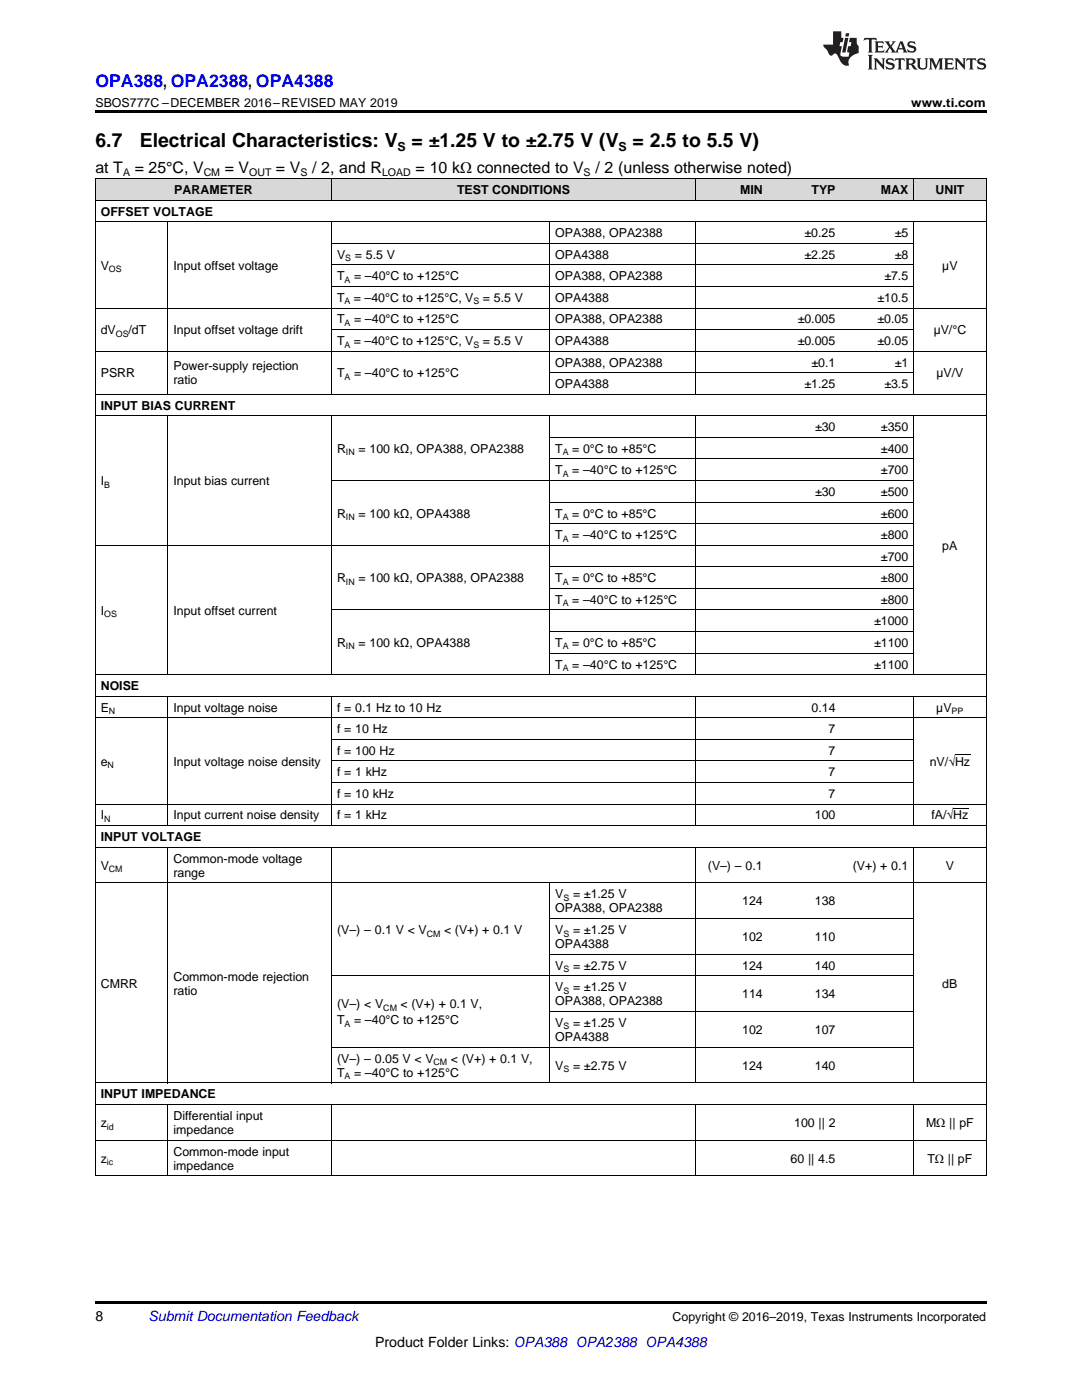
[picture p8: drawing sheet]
<svg xmlns="http://www.w3.org/2000/svg" width="216mm" height="279mm" viewBox="0 0 216 279" stroke-linecap="round" stroke-linejoin="round" font-family="sans-serif">
<defs><g id="words">
<g font-size="3.9">
<text x="19" y="29.3">6.7</text>
<text x="27.9" y="29.3">Electrical Characteristics: V</text>
<text x="82.1" y="29.3">= ±1.25 V to ±2.75 V (V</text>
<text x="126.2" y="29.3">= 2.5 to 5.5 V)</text>
</g>
<text font-size="3.5" fill="#00f" x="19" y="17.3">OPA388, OPA2388, OPA4388</text>
<g font-size="3.2">
<text x="19" y="34.4">at T</text>
<text x="26.9" y="34.4">= 25°C, V</text>
<text x="44.8" y="34.4">= V</text>
<text x="55.1" y="34.4">= V</text>
<text x="62.3" y="34.4">/ 2, and R</text>
<text x="82.9" y="34.4">= 10 kΩ connected to V</text>
<text x="118.8" y="34.4">/ 2 (unless otherwise noted)</text>
</g>
<g font-size="2.8">
<text x="19" y="263.6">8</text>
<text x="74.9" y="268.9">Product Folder Links: OPA388 OPA2388 OPA4388</text>
</g>
<text font-size="2.8" fill="#0000c8" x="29.6" y="263.6">Submit Documentation Feedback</text>
<g font-size="2.5">
<text x="19" y="21.4">SBOS777C –DECEMBER 2016–REVISED MAY 2019</text>
<text x="181.8" y="21.4">www.ti.com</text>
<text x="79.3" y="30.1">S</text>
<text x="123.4" y="30.1">S</text>
<text x="34.8" y="38.7">PARAMETER</text>
<text x="91.2" y="38.7">TEST CONDITIONS</text>
<text x="147.7" y="38.7">MIN</text>
<text x="161.9" y="38.7">TYP</text>
<text x="175.8" y="38.7">MAX</text>
<text x="186.7" y="38.7">UNIT</text>
<text x="20.1" y="43">OFFSET VOLTAGE</text>
<text x="110.8" y="47.3">OPA388, OPA2388</text>
<text x="160.5" y="47.3">±0.25</text>
<text x="178.5" y="47.3">±5</text>
<text x="20.1" y="53.8">V</text>
<text x="34.6" y="53.8">Input offset voltage</text>
<text x="67.3" y="51.6">V</text>
<text x="70.8" y="51.6">= 5.5 V</text>
<text x="110.8" y="51.6">OPA4388</text>
<text x="160.5" y="51.6">±2.25</text>
<text x="178.5" y="51.6">±8</text>
<text x="188" y="53.8">µV</text>
<text x="67.3" y="56">T</text>
<text x="70.7" y="56">= –40°C to +125°C</text>
<text x="110.8" y="56">OPA388, OPA2388</text>
<text x="176.5" y="56">±7.5</text>
<text x="67.3" y="60.3">T</text>
<text x="67.3" y="64.6">T</text>
<text x="70.6" y="60.3">= –40°C to +125°C, V</text>
<text x="70.7" y="64.6">= –40°C to +125°C</text>
<text x="96.4" y="60.3">= 5.5 V</text>
<text x="110.8" y="60.3">OPA4388</text>
<text x="110.8" y="64.6">OPA388, OPA2388</text>
<text x="159.2" y="64.6">±0.005</text>
<text x="175.1" y="60.3">±10.5</text>
<text x="175.1" y="64.6">±0.05</text>
<text x="20.1" y="66.7">dV</text>
<text x="25.7" y="66.7">/dT</text>
<text x="34.6" y="66.7">Input offset voltage drift</text>
<text x="67.3" y="68.9">T</text>
<text x="70.6" y="68.9">= –40°C to +125°C, V</text>
<text x="96.4" y="68.9">= 5.5 V</text>
<text x="110.8" y="68.9">OPA4388</text>
<text x="159.2" y="68.9">±0.005</text>
<text x="175.1" y="68.9">±0.05</text>
<text x="186.3" y="66.7">µV/°C</text>
<text x="20.1" y="75.3">PSRR</text>
<text x="34.6" y="73.9">Power-supply rejection</text>
<text x="34.6" y="76.7">ratio</text>
<text x="67.3" y="75.3">T</text>
<text x="70.7" y="75.3">= –40°C to +125°C</text>
<text x="110.8" y="73.2">OPA388, OPA2388</text>
<text x="110.8" y="77.5">OPA4388</text>
<text x="160.5" y="77.5">±1.25</text>
<text x="161.9" y="73.2">±0.1</text>
<text x="176.5" y="77.5">±3.5</text>
<text x="178.5" y="73.2">±1</text>
<text x="186.9" y="75.3">µV/V</text>
<text x="20.1" y="81.8">INPUT BIAS CURRENT</text>
<text x="162.6" y="86.1">±30</text>
<text x="175.8" y="86.1">±350</text>
<text x="67.3" y="90.4">R</text>
<text x="71.5" y="90.4">= 100 kΩ, OPA388, OPA2388</text>
<text x="110.8" y="90.4">T</text>
<text x="110.8" y="94.7">T</text>
<text x="114.2" y="90.4">= 0°C to +85°C</text>
<text x="114.2" y="94.7">= –40°C to +125°C</text>
<text x="175.8" y="90.4">±400</text>
<text x="175.8" y="94.7">±700</text>
<text x="20.1" y="96.8">I</text>
<text x="34.6" y="96.8">Input bias current</text>
<text x="162.6" y="99">±30</text>
<text x="175.8" y="99">±500</text>
<text x="67.3" y="103.3">R</text>
<text x="71.5" y="103.3">= 100 kΩ, OPA4388</text>
<text x="110.8" y="103.3">T</text>
<text x="110.8" y="107.6">T</text>
<text x="114.2" y="103.3">= 0°C to +85°C</text>
<text x="114.2" y="107.6">= –40°C to +125°C</text>
<text x="175.8" y="103.3">±600</text>
<text x="175.8" y="107.6">±800</text>
<text x="175.8" y="111.9">±700</text>
<text x="188" y="109.7">pA</text>
<text x="67.3" y="116.2">R</text>
<text x="71.5" y="116.2">= 100 kΩ, OPA388, OPA2388</text>
<text x="110.8" y="116.2">T</text>
<text x="114.2" y="116.2">= 0°C to +85°C</text>
<text x="175.8" y="116.2">±800</text>
<text x="20.1" y="122.7">I</text>
<text x="34.6" y="122.7">Input offset current</text>
<text x="110.8" y="120.5">T</text>
<text x="114.2" y="120.5">= –40°C to +125°C</text>
<text x="174.4" y="124.8">±1000</text>
<text x="175.8" y="120.5">±800</text>
<text x="67.3" y="129.1">R</text>
<text x="71.5" y="129.1">= 100 kΩ, OPA4388</text>
<text x="110.8" y="129.1">T</text>
<text x="114.2" y="129.1">= 0°C to +85°C</text>
<text x="174.4" y="129.1">±1100</text>
<text x="20.1" y="137.7">NOISE</text>
<text x="110.8" y="133.4">T</text>
<text x="114.2" y="133.4">= –40°C to +125°C</text>
<text x="174.4" y="133.4">±1100</text>
<text x="20.1" y="142">E</text>
<text x="34.6" y="142">Input voltage noise</text>
<text x="67.3" y="142">f = 0.1 Hz to 10 Hz</text>
<text x="161.9" y="142">0.14</text>
<text x="186.8" y="142">µV</text>
<text x="67.3" y="146.3">f = 10 Hz</text>
<text x="165.3" y="146.3">7</text>
<text x="20.1" y="152.8">e</text>
<text x="34.6" y="152.8">Input voltage noise density</text>
<text x="67.3" y="150.6">f = 100 Hz</text>
<text x="67.3" y="154.9">f = 1 kHz</text>
<text x="165.3" y="150.6">7</text>
<text x="165.3" y="154.9">7</text>
<text x="185.5" y="152.8">nV/√Hz</text>
<text x="67.3" y="159.2">f = 10 kHz</text>
<text x="165.3" y="159.2">7</text>
<text x="20.1" y="163.5">I</text>
<text x="20.1" y="167.9">INPUT VOLTAGE</text>
<text x="34.6" y="163.5">Input current noise density</text>
<text x="67.3" y="163.5">f = 1 kHz</text>
<text x="162.6" y="163.5">100</text>
<text x="185.8" y="163.5">fA/√Hz</text>
<text x="20.1" y="173.6">V</text>
<text x="34.6" y="172.2">Common-mode voltage</text>
<text x="141.3" y="173.6">(V–) – 0.1</text>
<text x="170.2" y="173.6">(V+) + 0.1</text>
<text x="188.7" y="173.6">V</text>
<text x="34.6" y="175">range</text>
<text x="110.8" y="179.3">V</text>
<text x="114.3" y="179.3">= ±1.25 V</text>
<text x="110.8" y="182.1">OPA388, OPA2388</text>
<text x="148.1" y="180.7">124</text>
<text x="162.6" y="180.7">138</text>
<text x="67.3" y="186.4">(V–) – 0.1 V &lt; V</text>
<text x="88.6" y="186.4">&lt; (V+) + 0.1 V</text>
<text x="110.8" y="186.4">V</text>
<text x="110.8" y="189.2">OPA4388</text>
<text x="114.3" y="186.4">= ±1.25 V</text>
<text x="148.1" y="187.8">102</text>
<text x="162.6" y="187.8">110</text>
<text x="20.1" y="197.1">CMRR</text>
<text x="34.6" y="195.7">Common-mode rejection</text>
<text x="110.8" y="193.5">V</text>
<text x="110.8" y="197.8">V</text>
<text x="114.3" y="193.5">= ±2.75 V</text>
<text x="114.3" y="197.8">= ±1.25 V</text>
<text x="148.1" y="193.5">124</text>
<text x="162.6" y="193.5">140</text>
<text x="188" y="197.1">dB</text>
<text x="34.6" y="198.5">ratio</text>
<text x="67.3" y="201.2">(V–) &lt; V</text>
<text x="79.9" y="201.2">&lt; (V+) + 0.1 V,</text>
<text x="110.8" y="200.7">OPA388, OPA2388</text>
<text x="148.1" y="199.2">114</text>
<text x="162.6" y="199.2">134</text>
<text x="67.3" y="204.4">T</text>
<text x="70.7" y="204.4">= –40°C to +125°C</text>
<text x="110.8" y="205">V</text>
<text x="110.8" y="207.8">OPA4388</text>
<text x="114.3" y="205">= ±1.25 V</text>
<text x="148.1" y="206.4">102</text>
<text x="162.6" y="206.4">107</text>
<text x="67.3" y="212.1">(V–) – 0.05 V &lt; V</text>
<text x="67.3" y="214.9">T</text>
<text x="70.7" y="214.9">= –40°C to +125°C</text>
<text x="90" y="212.1">&lt; (V+) + 0.1 V,</text>
<text x="110.8" y="213.5">V</text>
<text x="114.3" y="213.5">= ±2.75 V</text>
<text x="148.1" y="213.5">124</text>
<text x="162.6" y="213.5">140</text>
<text x="20.1" y="219.2">INPUT IMPEDANCE</text>
<text x="20.1" y="224.9">z</text>
<text x="34.6" y="223.5">Differential input</text>
<text x="34.6" y="226.3">impedance</text>
<text x="158.5" y="224.9">100 || 2</text>
<text x="184.8" y="224.9">MΩ || pF</text>
<text x="20.1" y="232.1">z</text>
<text x="34.6" y="230.6">Common-mode input</text>
<text x="34.6" y="233.5">impedance</text>
<text x="157.8" y="232.1">60 || 4.5</text>
<text x="185.1" y="232.1">TΩ || pF</text>
<text x="134.2" y="263.6">Copyright © 2016–2019, Texas Instruments Incorporated</text>
</g>
<g font-size="2.1">
<text x="24.6" y="35.1">A</text>
<text x="40.6" y="35.1">CM</text>
<text x="49.7" y="35.1">OUT</text>
<text x="59.9" y="35.1">S</text>
<text x="76.2" y="35.1">LOAD</text>
<text x="116.5" y="35.1">S</text>
</g>
<g font-size="1.8">
<text x="68.9" y="52.1">S</text>
<text x="21.7" y="54.3">OS</text>
<text x="68.8" y="56.4">A</text>
<text x="68.8" y="60.7">A</text>
<text x="68.8" y="65.1">A</text>
<text x="94.5" y="60.7">S</text>
<text x="23.1" y="67.2">OS</text>
<text x="68.8" y="69.4">A</text>
<text x="94.5" y="69.4">S</text>
<text x="68.8" y="75.8">A</text>
<text x="69" y="90.9">IN</text>
<text x="112.3" y="90.9">A</text>
<text x="112.3" y="95.2">A</text>
<text x="20.8" y="97.3">B</text>
<text x="69" y="103.8">IN</text>
<text x="112.3" y="103.8">A</text>
<text x="112.3" y="108.1">A</text>
<text x="69" y="116.7">IN</text>
<text x="112.3" y="116.7">A</text>
<text x="20.8" y="123.2">OS</text>
<text x="112.3" y="121">A</text>
<text x="69" y="129.6">IN</text>
<text x="112.3" y="129.6">A</text>
<text x="112.3" y="133.9">A</text>
<text x="21.7" y="142.5">N</text>
<text x="189.9" y="142.5">PP</text>
<text x="21.4" y="153.3">N</text>
<text x="20.8" y="164">N</text>
<text x="21.7" y="174.1">CM</text>
<text x="112.4" y="179.8">S</text>
<text x="85.2" y="186.9">CM</text>
<text x="112.4" y="186.9">S</text>
<text x="112.4" y="194">S</text>
<text x="76.5" y="201.7">CM</text>
<text x="112.4" y="198.3">S</text>
<text x="68.8" y="204.9">A</text>
<text x="112.4" y="205.5">S</text>
<text x="68.8" y="215.4">A</text>
<text x="86.5" y="212.6">CM</text>
<text x="112.4" y="214">S</text>
<text x="21.3" y="225.4">id</text>
<text x="21.3" y="232.6">ic</text>
</g>
</g></defs>
<g fill="#d8d8d8">
<path d="M19 35.7h14.5v4.3h-14.5z"/>
<path d="M33.5 35.7h32.7v4.3h-32.7z"/>
<path d="M66.2 35.7h43.5v4.3h-43.5z"/>
<path d="M109.7 35.7h29.1v4.3h-29.1z"/>
<path d="M138.8 35.7h14.5v4.3h-14.5z"/>
<path d="M153.3 35.7h14.5v4.3h-14.5z"/>
<path d="M167.8 35.7h14.5v4.3h-14.5z"/>
<path d="M182.3 35.7h14.5v4.3h-14.5z"/>
</g>
<path d="M19 22h177.8v.5h-177.8zM19 259.7h177.8v.5h-177.8z" fill="#000"/>
<g fill="none" stroke="#000" stroke-width=".2">
<path d="M19 40h177.8M19 35.6h177.8M19.1 35.7v199M66.2 35.7v4.3M138.7 35.7v4.3M182.3 35.7v4.3M196.8 35.7v199M19 44.3h177.8M33.5 44.3v34.4M66.2 44.3v34.4M66.2 57.2h116.1M66.2 52.9h116.1"/>
<path d="M66.2 48.6h116.1M109.7 44.3v34.4M138.7 44.3v34.4M182.3 44.3v34.4M19 78.7h177.8M19 70.1h177.8M19 61.5h177.8M66.2 65.8h116.1M109.7 74.4h72.6M19 83h177.8M33.5 83v51.7M66.2 83v51.7"/>
<path d="M66.2 95.9h116.1M109.7 83v51.7M109.7 91.6h72.6M109.7 87.3h72.6M138.7 83v51.7M182.3 83v51.7M19 108.8h163.3M109.7 117.4h72.6M109.7 113.1h72.6M109.7 104.5h72.6M109.7 100.2h72.6M19 138.9h177.8"/>
<path d="M19 134.6h177.8M33.5 139v25.8M66.2 139v25.8M66.2 121.7h116.1M109.7 130.3h72.6M109.7 126h72.6M138.7 139v25.8M182.3 139v25.8M19 143.2h177.8M66.2 156.2h116.1M66.2 151.9h116.1M66.2 147.5h116.1"/>
<path d="M19 176.2h177.8M19 169.1h177.8M19 164.8h177.8M19 160.5h177.8M33.5 169.1v47.1M66.2 169.1v47.1M109.7 176.2v40M138.7 169.1v47.1M182.3 169.1v47.1M66.2 194.8h116.1M109.7 190.4h72.6M109.7 183.3h72.6"/>
<path d="M19 216.1h177.8M66.2 209h116.1M109.7 201.9h72.6M19 234.7h177.8M19 227.6h177.8M19 220.4h177.8M33.5 220.5v14.2M66.2 220.5v14.2M138.7 220.5v14.2M182.3 220.5v14.2"/>
</g>
<g fill="#231f20">
<path d="M172.5 7.6l-.1 .5 .4-.2h.6v.1v2.1l-.2 .4h.9l-.2-.4v-2.1l.1-.1h.5l.5 .2-.2-.5zM174.5 8.3l.2 .3v1.5l-.2 .4h1.8l.2-.6a1.04 1.04 0 0 1-1.3 .2v-.7h.6l.3 .2v-.6l-.3 .2h-.6v-.6l.8-.1 .4 .3-.2-.5zM176.5 8.3l.9 1.1-.9 1.1h.8l-.2-.2 .4-.7 .5 .7-.2 .2h1.5l-.2-.2 .2-.4h.9l.1 .4-.2 .2h1l-.3-.3-.7-1.9h-.5l-.9 2-.8-1 .9-1h-.8l.1 .3-.4 .5-.3-.6 .1-.2zM179.7 8.6l.4 1h-.7zM181.3 8.4a.63 .63 0 0 0-.2 .7 .63 .63 0 0 0 .6 .4l.6 .2 .1 .2a.75 .75 0 0 1-.7 .4 .75 .75 0 0 1-.6-.5l.1 .7 .1-.1a1.11 1.11 0 0 0 1.5-.6 1.13 1.13 0 0 0-1.2-.8l-.1-.4a1.04 1.04 0 0 1 1.2 .2l-.2-.5-.2 .1-.4-.2zM173.2 10.9l.2 .4v2.2l-.2 .4h1l-.3-.4v-2.2l.3-.4zM174.3 11.6l.3 .4v1.5l-.3 .4h.8l-.2-.4v-1.3l1.5 1.7v-1.9l.2-.4h-.7l.2 .4v.9l-1.1-1.3zM177 11.8a.62 .62 0 0 0-.2 .7 .62 .62 0 0 0 .6 .4l.6 .1 .1 .3a.76 .76 0 0 1-.7 .3 .76 .76 0 0 1-.7-.4l.2 .7 .1-.1a1.11 1.11 0 0 0 1.5-.6 1.13 1.13 0 0 0-1.2-.8l-.1-.4a1.04 1.04 0 0 1 1.2 .2l-.2-.6-.2 .1-.5-.1zM178.7 11.6l-.2 .6a.61 .61 0 0 1 .8-.3v1.6l-.2 .4h.9l-.2-.4v-1.6a.63 .63 0 0 1 .7 .3l-.1-.6zM180.6 11.6l.3 .4v1.5l-.3 .4h1l-.2-.2-.1-.8 .6 .2a.76 .76 0 0 0 1.2 .7l-1-1a.58 .58 0 0 0 .6-.5 .58 .58 0 0 0-.5-.6zM181.4 11.9h.1a.45 .45 0 0 1 .5 .1 .45 .45 0 0 1 .1 .5l-.8 .2zM182.9 11.6l.2 .2a2.17 2.17 0 0 0 .3 1.9 .99 .99 0 0 0 1.6-.6v-1.1l.2-.4h-.7l.2 .2a1.92 1.92 0 0 1-.2 1.8 .6 .6 0 0 1-.9-.5v-1.1l.2-.4zM185.4 11.6l.2 .4v1.5l-.2 .4h.7l-.2-.4v-1.4l.8 1.8 .8-1.8v1.4l-.2 .4h.9l-.2-.4v-1.5l.2-.4h-.8l-.6 1.5-.6-1.5zM188.4 11.6l.2 .4v1.5l-.2 .4h1.8l.1-.6a1.04 1.04 0 0 1-1.2 .1v-.6h.5l.4 .2v-.6l-.4 .2h-.5v-.7h.8l.3 .3-.1-.6zM190.5 11.6l.2 .4v1.5l-.2 .4h.7l-.2-.4v-1.3l1.5 1.7v-1.9l.2-.4h-.7l.2 .4v.9l-1.1-1.3zM192.9 11.6l-.1 .6a.61 .61 0 0 1 .7-.3l.1 1.6-.3 .4h1l-.3-.4 .1-1.6a.63 .63 0 0 1 .7 .3l-.1-.6zM195.2 11.8a.62 .62 0 0 0-.2 .7 .62 .62 0 0 0 .6 .4l.6 .1 .1 .3a.76 .76 0 0 1-.7 .3 .76 .76 0 0 1-.6-.4l.1 .7 .1-.1a1.11 1.11 0 0 0 1.6-.6 1.13 1.13 0 0 0-1.3-.8l-.1-.4a1.04 1.04 0 0 1 1.2 .2l-.1-.6-.2 .1-.5-.1z"/>
<path d="M166.2 6.3v2.6h-1.9v.4l.8 .9a.91 .91 0 0 0 1 .8 .56 .56 0 0 1 .5-.3 .56 .56 0 0 1 .5 .3l.4 .8a1.53 1.53 0 0 0 1.9 1.2 1.54 1.54 0 0 1 1-2.1l.9-.3v-1.4a1.52 1.52 0 0 1-.4-1.6h-1.3l-.2 .8h.5l-.2 .8h-.5l-.1 1v.2l.4 .1-.2 .8a1.93 1.93 0 0 1-1.6-.3l.3-1.8h-.5l.2-.8h.4l.2-.8h-.4v-1.3zM168.6 7.6l-.6 2.9h.7l.6-2.9zM168.8 6.6l-.1 .7h.6l.2-.7z"/>
</g>
<path d="M190.6 150.6h3M190.2 161.4h3" fill="none" stroke="#000" stroke-width=".2"/>
<use href="#words"/>
</svg>
